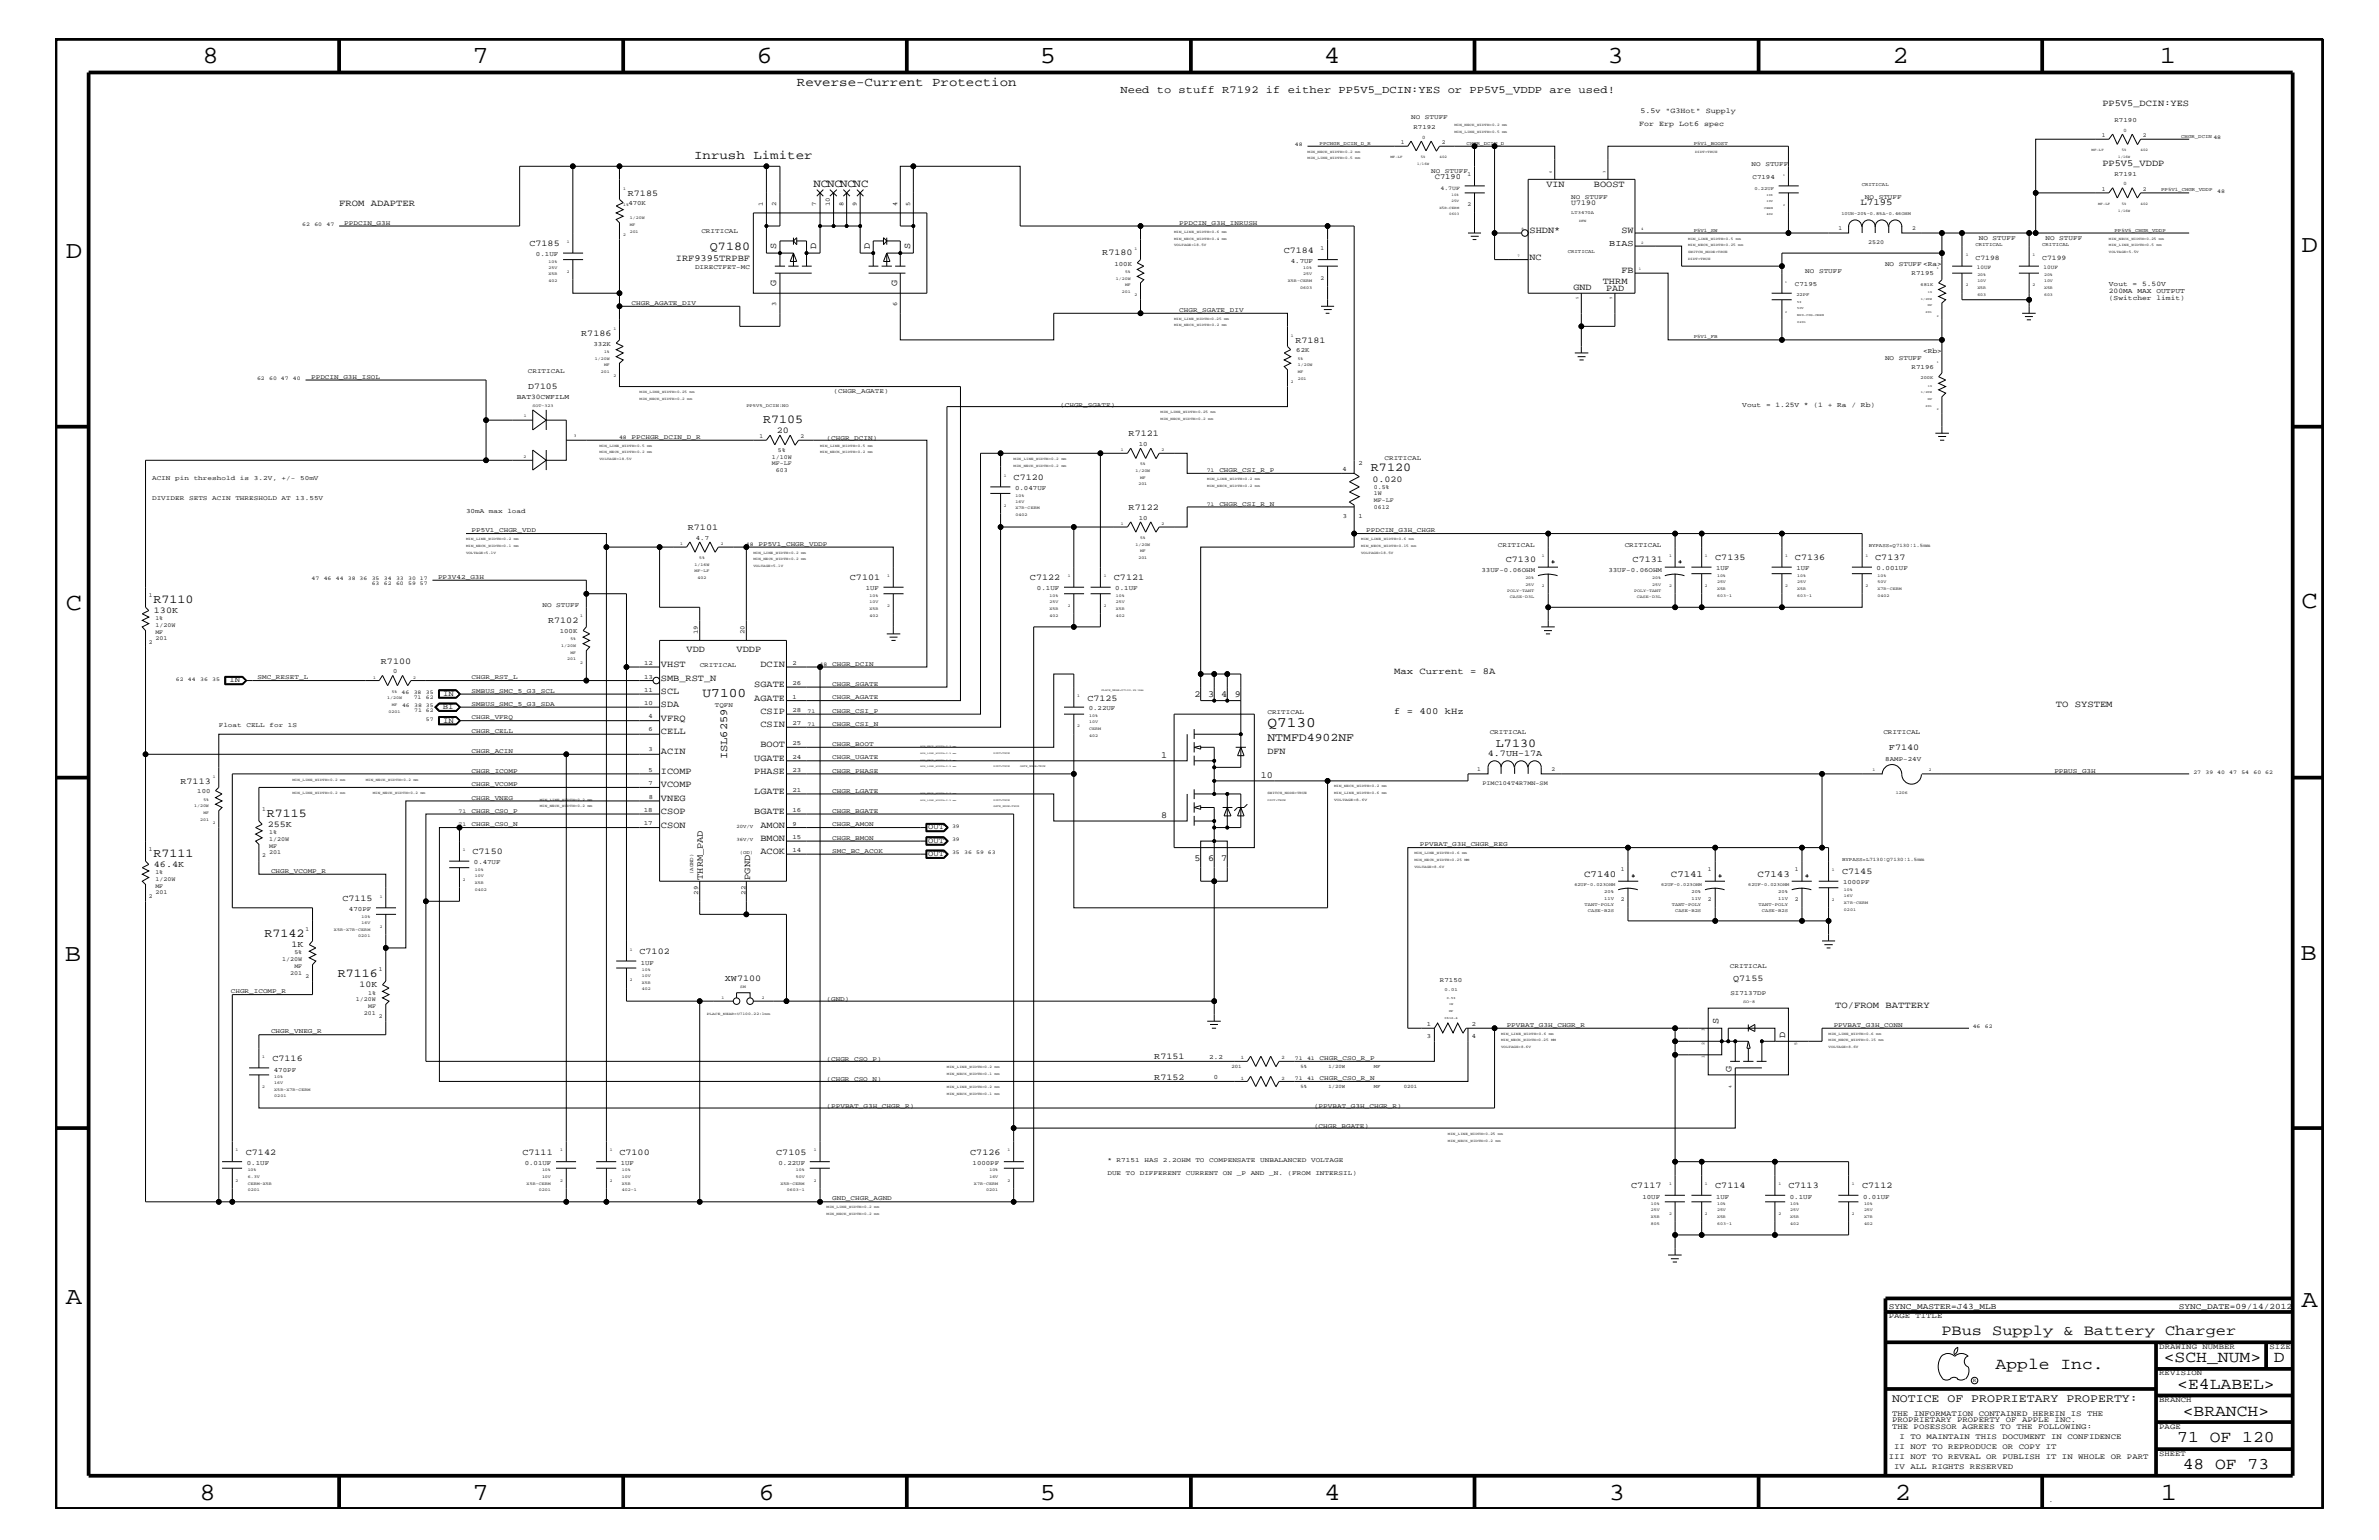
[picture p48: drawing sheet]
<svg xmlns="http://www.w3.org/2000/svg" width="432mm" height="279mm" viewBox="0 0 432 279" stroke-linecap="round" stroke-linejoin="round" font-family="sans-serif">
<defs><g id="words">
<g font-size="4.5">
<text x="36.7" y="11.5">8</text>
<text x="85.8" y="11.5">7</text>
<text x="137.3" y="11.5">6</text>
<text x="188.7" y="11.5">5</text>
<text x="240.3" y="11.5">4</text>
<text x="291.8" y="11.5">3</text>
<text x="343.5" y="11.5">2</text>
<text x="392" y="11.5">1</text>
<text x="11.9" y="46.8">D</text>
<text x="417.7" y="45.7">D</text>
<text x="11.9" y="110.6">C</text>
<text x="417.7" y="110.3">C</text>
<text x="11.8" y="174.3">B</text>
<text x="417.6" y="174.2">B</text>
<text x="11.9" y="236.7">A</text>
<text x="417.7" y="237.1">A</text>
<text x="36.2" y="272.1">8</text>
<text x="85.8" y="272.1">7</text>
<text x="137.7" y="272.1">6</text>
<text x="188.7" y="272.1">5</text>
<text x="240.4" y="272.1">4</text>
<text x="292" y="272.1">3</text>
<text x="343.9" y="272.1">2</text>
<text x="392.2" y="272.1">1</text>
</g>
<g font-size="3">
<text x="362.2" y="248.4">Apple Inc.</text>
<text x="392.7" y="247.1">&lt;SCH_NUM&gt;</text>
<text x="395.2" y="252">&lt;E4LABEL&gt;</text>
<text x="412.7" y="247.1">D</text>
<text x="396.2" y="256.8">&lt;BRANCH&gt;</text>
<text x="395.2" y="261.6">71 OF 120</text>
<text x="396.2" y="266.6">48 OF 73</text>
</g>
<text font-size="2.7" x="352.4" y="242.3">PBus Supply &amp; Battery Charger</text>
<text font-size="2.6" x="230" y="131.9">Q7130</text>
<text font-size="2.4" x="127.5" y="126.5">U7100</text>
<g font-size="2.3">
<text x="144.7" y="15.6">Reverse-Current Protection</text>
<text x="126" y="28.9">Inrush Limiter</text>
</g>
<g font-size="2.2">
<text x="128.9" y="45.3">Q7180</text>
<text x="138.5" y="76.8">R7105</text>
<text x="248.8" y="85.5">R7120</text>
<text x="27.9" y="109.4">R7110</text>
<text x="271.5" y="135.5">L7130</text>
<text x="48.4" y="148.2">R7115</text>
<text x="27.9" y="155.5">R7111</text>
<text x="48" y="170">R7142</text>
<text x="61.3" y="177.3">R7116</text>
</g>
<g font-size="2.1">
<text x="230" y="134.4">NTMFD4902NF</text>
<text x="343.4" y="254.4">NOTICE OF PROPRIETARY PROPERTY:</text>
</g>
<text font-size="2" x="147.7" y="34">NCNCNCNC</text>
<g font-size="1.9">
<text x="203.4" y="16.8">Need to stuff R7192 if either PP5V5_DCIN:YES or PP5V5_VDDP are used!</text>
<text x="132" y="137.8" transform="rotate(-90 132 137.8)">ISL6259</text>
</g>
<g font-size="1.7">
<text x="381.6" y="19.2">PP5V5_DCIN:YES</text>
<text x="280.7" y="34">VIN</text>
<text x="289.3" y="34">BOOST</text>
<text x="381.6" y="30.2">PP5V5_VDDP</text>
<text x="61.6" y="37.4">FROM ADAPTER</text>
<text x="337.7" y="37.3">L7195</text>
<text x="122.7" y="47.4">IRF9395TRPBF</text>
<text x="140.9" y="45.2" transform="rotate(-90 140.9 45.2)">S</text>
<text x="148.2" y="45.2" transform="rotate(-90 148.2 45.2)">D</text>
<text x="157.9" y="45.2" transform="rotate(-90 157.9 45.2)">D</text>
<text x="165.2" y="45.2" transform="rotate(-90 165.2 45.2)">S</text>
<text x="277.6" y="42.3">SHDN*</text>
<text x="277.6" y="47.1">NC</text>
<text x="294.3" y="42.3">SW</text>
<text x="140.9" y="51.9" transform="rotate(-90 140.9 51.9)">G</text>
<text x="162.8" y="51.9" transform="rotate(-90 162.8 51.9)">G</text>
<text x="285.6" y="52.7">GND</text>
<text x="290.9" y="51.6">THRM</text>
<text x="291.5" y="52.8">PAD</text>
<text x="294.3" y="49.6">FB</text>
<text x="124.6" y="118.2">VDD</text>
<text x="133.7" y="118.2">VDDP</text>
<text x="120" y="121">VHST</text>
<text x="120" y="125.9">SCL</text>
<text x="120" y="123.5">SMB_RST_N</text>
<text x="136.9" y="124.7">SGATE</text>
<text x="138" y="121">DCIN</text>
<text x="253.1" y="122.3">Max Current = 8A</text>
<text x="120" y="128.3">SDA</text>
<text x="120" y="130.8">VFRQ</text>
<text x="136.9" y="127.1">AGATE</text>
<text x="138" y="129.6">CSIP</text>
<text x="138" y="131.9">CSIN</text>
<text x="216.8" y="126.5">2</text>
<text x="219.3" y="126.5">3</text>
<text x="221.7" y="126.5">4</text>
<text x="224.1" y="126.5">9</text>
<text x="253.1" y="129.6">f = 400 kHz</text>
<text x="373.1" y="128.3">TO SYSTEM</text>
<text x="120" y="136.8">ACIN</text>
<text x="120" y="133.2">CELL</text>
<text x="138" y="135.6">BOOT</text>
<text x="210.7" y="137.4">1</text>
<text x="230" y="136.8">DFN</text>
<text x="120" y="140.4">ICOMP</text>
<text x="120" y="142.9">VCOMP</text>
<text x="136.9" y="140.4">PHASE</text>
<text x="136.9" y="138">UGATE</text>
<text x="228.9" y="141.1">10</text>
<text x="120" y="145.3">VNEG</text>
<text x="120" y="147.7">CSOP</text>
<text x="136.9" y="144">LGATE</text>
<text x="136.9" y="147.7">BGATE</text>
<text x="210.7" y="148.4">8</text>
<text x="120" y="150.1">CSON</text>
<text x="138" y="150.1">AMON</text>
<text x="138" y="152.6">BMON</text>
<text x="138" y="155">ACOK</text>
<text x="127.6" y="159.6" transform="rotate(-90 127.6 159.6)">THRM_PAD</text>
<text x="136.1" y="159.6" transform="rotate(-90 136.1 159.6)">PGND</text>
<text x="216.8" y="156.2">5</text>
<text x="219.3" y="156.2">6</text>
<text x="221.7" y="156.2">7</text>
<text x="287.5" y="159">C7140</text>
<text x="303.3" y="159">C7141</text>
<text x="319" y="159">C7143</text>
<text x="311.9" y="185.9" transform="rotate(-90 311.9 185.9)">S</text>
<text x="333.1" y="182.9">TO/FROM BATTERY</text>
<text x="324" y="188.3" transform="rotate(-90 324 188.3)">D</text>
<text x="314.3" y="194.4" transform="rotate(-90 314.3 194.4)">G</text>
</g>
<g font-size="1.6">
<text x="114" y="35.5">R7185</text>
<text x="96.1" y="44.6">C7185</text>
<text x="200.1" y="46.3">R7180</text>
<text x="233" y="45.9">C7184</text>
<text x="292.1" y="44.6">BIAS</text>
<text x="105.5" y="60.9">R7186</text>
<text x="235.1" y="62.2">R7181</text>
<text x="95.9" y="70.6">D7105</text>
<text x="141" y="78.5">20</text>
<text x="204.9" y="79.2">R7121</text>
<text x="184" y="87.1">C7120</text>
<text x="249.1" y="87.5">0.020</text>
<text x="204.9" y="92.6">R7122</text>
<text x="124.8" y="96.2">R7101</text>
<text x="311.3" y="101.6">C7135</text>
<text x="325.8" y="101.6">C7136</text>
<text x="340.4" y="101.6">C7137</text>
<text x="154.3" y="105.3">C7101</text>
<text x="186.9" y="105.3">C7122</text>
<text x="202.2" y="105.3">C7121</text>
<text x="273.3" y="102.1">C7130</text>
<text x="296.3" y="102.1">C7131</text>
<text x="27.9" y="111.2">130K</text>
<text x="99.5" y="113.1">R7102</text>
<text x="69.1" y="120.4">R7100</text>
<text x="197.4" y="127.1">C7125</text>
<text x="270" y="137.2">4.7UH-17A</text>
<text x="342.9" y="136.1">F7140</text>
<text x="32.8" y="142.2">R7113</text>
<text x="48.6" y="150.1">255K</text>
<text x="85.8" y="155">C7150</text>
<text x="27.9" y="157.3">46.4K</text>
<text x="334.3" y="158.6">C7145</text>
<text x="62.1" y="163.5">C7115</text>
<text x="52.9" y="171.8">1K</text>
<text x="116.1" y="173.2">C7102</text>
<text x="65.3" y="179.1">10K</text>
<text x="131.6" y="177.9">XW7100</text>
<text x="314.6" y="178">Q7155</text>
<text x="49.4" y="192.6">C7116</text>
<text x="209.5" y="192.2">R7151</text>
<text x="209.5" y="195.9">R7152</text>
<text x="44.6" y="209.6">C7142</text>
<text x="94.8" y="209.6">C7111</text>
<text x="112.4" y="209.6">C7100</text>
<text x="140.9" y="209.6">C7105</text>
<text x="176.1" y="209.6">C7126</text>
<text x="296.1" y="215.6">C7117</text>
<text x="311.3" y="215.6">C7114</text>
<text x="324.6" y="215.6">C7113</text>
<text x="338" y="215.6">C7112</text>
</g>
<g font-size="1.5">
<text x="342.8" y="237.4">SYNC_MASTER=J43_MLB</text>
<text x="395.5" y="237.4">SYNC_DATE=09/14/2012</text>
</g>
<g font-size="1.4">
<text x="297.5" y="22.9">For Erp Lot6 spec</text>
<text x="297.8" y="20.4">5.5v &quot;G3Hot&quot; Supply</text>
<text x="260.4" y="32.5">C7190</text>
<text x="285.2" y="37.2">U7190</text>
<text x="41.7" y="123.8">IN</text>
<text x="80.3" y="128.7">BI</text>
<text x="80.4" y="126.3">IN</text>
<text x="80.4" y="131.1">IN</text>
<text x="168.5" y="152.9">OUT</text>
<text x="168.5" y="150.5">OUT</text>
<text x="168.5" y="155.4">OUT</text>
<text x="342.8" y="239.2">PAGE TITLE</text>
<text x="391.9" y="244.7">DRAWING NUMBER</text>
<text x="411.9" y="244.7">SIZE</text>
<text x="391.9" y="249.5">REVISION</text>
<text x="343.4" y="256.8">THE INFORMATION CONTAINED HEREIN IS THE</text>
<text x="391.9" y="254.4">BRANCH</text>
<text x="343.4" y="258">PROPRIETARY PROPERTY OF APPLE INC.</text>
<text x="343.4" y="259.3">THE POSESSOR AGREES TO THE FOLLOWING:</text>
<text x="343.8" y="262.9">II NOT TO REPRODUCE OR COPY IT</text>
<text x="344.8" y="261.1">I TO MAINTAIN THIS DOCUMENT IN CONFIDENCE</text>
<text x="391.9" y="259.3">PAGE</text>
<text x="342.8" y="264.7">III NOT TO REVEAL OR PUBLISH IT IN WHOLE OR PART</text>
<text x="343.8" y="266.6">IV ALL RIGHTS RESERVED</text>
<text x="391.9" y="264.1">SHEET</text>
</g>
<g font-size="1.3">
<text x="358.6" y="47.1">C7198</text>
<text x="370.7" y="47.1">C7199</text>
<text x="382.8" y="51.9">Vout = 5.50V</text>
<text x="382.8" y="53.2">200MA MAX OUTPUT</text>
<text x="382.8" y="54.4">(Switcher limit)</text>
<text x="349.1" y="64">&lt;Rb&gt;</text>
<text x="93.8" y="72.4">BAT30CWFILM</text>
<text x="316.2" y="73.8">Vout = 1.25V * (1 + Ra / Rb)</text>
</g>
<g font-size="1.2">
<text x="256.1" y="21.6">NO</text>
<text x="256.5" y="23.5">R7192</text>
<text x="258.6" y="21.6">STUFF</text>
<text x="383.8" y="22.2">R7190</text>
<text x="259.8" y="31.4">NO</text>
<text x="262.3" y="31.4">STUFF</text>
<text x="317.9" y="30.2">NO</text>
<text x="318.1" y="32.5">C7194</text>
<text x="320.4" y="30.2">STUFF</text>
<text x="383.8" y="31.9">R7191</text>
<text x="62.5" y="40.8">PPDCIN_G3H</text>
<text x="114" y="37.3">470K</text>
<text x="138.4" y="37.4" transform="rotate(-90 138.4 37.4)">1</text>
<text x="140.9" y="37.4" transform="rotate(-90 140.9 37.4)">2</text>
<text x="148.2" y="37.4" transform="rotate(-90 148.2 37.4)">7</text>
<text x="150.6" y="37.4" transform="rotate(-90 150.6 37.4)">10</text>
<text x="153.1" y="37.4" transform="rotate(-90 153.1 37.4)">8</text>
<text x="155.5" y="37.4" transform="rotate(-90 155.5 37.4)">9</text>
<text x="162.8" y="37.4" transform="rotate(-90 162.8 37.4)">4</text>
<text x="165.2" y="37.4" transform="rotate(-90 165.2 37.4)">5</text>
<text x="214" y="40.8">PPDCIN_G3H_INRUSH</text>
<text x="285.2" y="36.2">NO</text>
<text x="287.7" y="36.2">STUFF</text>
<text x="338.5" y="36.2">NO</text>
<text x="341" y="36.2">STUFF</text>
<text x="97.3" y="46.5">0.1UF</text>
<text x="127.3" y="42.3">CRITICAL</text>
<text x="234.3" y="47.7">4.7UF</text>
<text x="359.2" y="43.5">NO</text>
<text x="361.7" y="43.5">STUFF</text>
<text x="371.3" y="43.5">NO</text>
<text x="373.8" y="43.5">STUFF</text>
<text x="126.2" y="48.9">DIRECTFET-MC</text>
<text x="202.3" y="48.2">100K</text>
<text x="325.8" y="51.9">C7195</text>
<text x="327.7" y="49.6">NO</text>
<text x="330.2" y="49.6">STUFF</text>
<text x="342.1" y="48.3">NO</text>
<text x="344.6" y="48.3">STUFF &lt;Ra&gt;</text>
<text x="347" y="50">R7195</text>
<text x="114.6" y="55.3">CHGR_AGATE_DIV</text>
<text x="140.9" y="55.6" transform="rotate(-90 140.9 55.6)">3</text>
<text x="162.8" y="55.6" transform="rotate(-90 162.8 55.6)">6</text>
<text x="214" y="56.6">CHGR_SGATE_DIV</text>
<text x="107.7" y="62.8">332K</text>
<text x="235.3" y="64">62K</text>
<text x="342.1" y="65.3">NO</text>
<text x="344.6" y="65.3">STUFF</text>
<text x="56.5" y="68.7">PPDCIN_G3H_ISOL</text>
<text x="95.8" y="67.7">CRITICAL</text>
<text x="151.3" y="71.3">(CHGR_AGATE)</text>
<text x="347" y="67">R7196</text>
<text x="192.4" y="73.8">(CHGR_SGATE)</text>
<text x="114.6" y="79.6">PPCHGR_DCIN_D_R</text>
<text x="150" y="79.9">(CHGR_DCIN)</text>
<text x="206.7" y="80.9">10</text>
<text x="251.3" y="83.5">CRITICAL</text>
<text x="27.6" y="87.1">ACIN</text>
<text x="31.8" y="87.1">pin</text>
<text x="35.2" y="87.1">threshold</text>
<text x="43.6" y="87.1">is</text>
<text x="46.1" y="87.1">3.2V,</text>
<text x="51.1" y="87.1">+/-</text>
<text x="54.5" y="87.1">50mV</text>
<text x="184.2" y="88.9">0.047UF</text>
<text x="221.3" y="85.6">CHGR_CSI_R_P</text>
<text x="243.7" y="85.5">4</text>
<text x="246.5" y="84.4">2</text>
<text x="27.6" y="90.7">DIVIDER</text>
<text x="34.3" y="90.7">SETS</text>
<text x="38.5" y="90.7">ACIN</text>
<text x="42.7" y="90.7">THRESHOLD</text>
<text x="51.1" y="90.7">AT</text>
<text x="53.6" y="90.7">13.55V</text>
<text x="84.6" y="93.2">30mA</text>
<text x="88.8" y="93.2">max</text>
<text x="92.1" y="93.2">load</text>
<text x="206.7" y="94.3">10</text>
<text x="221.3" y="91.7">CHGR_CSI_R_N</text>
<text x="243.8" y="93.9">3</text>
<text x="246.5" y="93.9">1</text>
<text x="85.6" y="96.5">PP5V1_CHGR_VDD</text>
<text x="126.3" y="97.9">4.7</text>
<text x="137.7" y="99">PP5V1_CHGR_VDDP</text>
<text x="248" y="96.5">PPDCIN_G3H_CHGR</text>
<text x="271.9" y="99.3">CRITICAL</text>
<text x="294.9" y="99.3">CRITICAL</text>
<text x="79.5" y="105">PP3V42_G3H</text>
<text x="157.1" y="107.1">1UF</text>
<text x="188.2" y="107.1">0.1UF</text>
<text x="202.4" y="107.1">0.1UF</text>
<text x="268.9" y="103.7">33UF-0.06OHM</text>
<text x="291.9" y="103.7">33UF-0.06OHM</text>
<text x="311.5" y="103.5">1UF</text>
<text x="326.1" y="103.5">1UF</text>
<text x="340.6" y="103.5">0.001UF</text>
<text x="98.5" y="110.2">NO</text>
<text x="101" y="110.2">STUFF</text>
<text x="101.6" y="114.8">100K</text>
<text x="126.7" y="115.1" transform="rotate(-90 126.7 115.1)">19</text>
<text x="135.1" y="115.1" transform="rotate(-90 135.1 115.1)">20</text>
<text x="46.7" y="123.2">SMC_RESET_L</text>
<text x="71.3" y="122.1">0</text>
<text x="85.6" y="125.7">SMBUS_SMC_5_G3_SCL</text>
<text x="85.6" y="123.2">CHGR_RST_L</text>
<text x="116.9" y="120.7">12</text>
<text x="116.9" y="123.1">13</text>
<text x="116.9" y="125.5">11</text>
<text x="127" y="121">CRITICAL</text>
<text x="143.8" y="120.7">2</text>
<text x="143.8" y="124.3">26</text>
<text x="151" y="124.4">CHGR_SGATE</text>
<text x="151" y="120.8">CHGR_DCIN</text>
<text x="39.7" y="131.9">Float</text>
<text x="44.7" y="131.9">CELL</text>
<text x="48.9" y="131.9">for</text>
<text x="52.3" y="131.9">1S</text>
<text x="85.6" y="128">SMBUS_SMC_5_G3_SDA</text>
<text x="85.6" y="130.5">CHGR_VFRQ</text>
<text x="116.9" y="128">10</text>
<text x="117.7" y="130.2">4</text>
<text x="129.8" y="128.2">TQFN</text>
<text x="143.8" y="126.8">1</text>
<text x="143.8" y="129.1">28</text>
<text x="143.8" y="131.6">27</text>
<text x="151" y="131.7">CHGR_CSI_N</text>
<text x="151" y="129.3">CHGR_CSI_P</text>
<text x="151" y="126.9">CHGR_AGATE</text>
<text x="197.6" y="128.9">0.22UF</text>
<text x="230" y="129.6">CRITICAL</text>
<text x="85.6" y="133">CHGR_CELL</text>
<text x="85.6" y="136.6">CHGR_ACIN</text>
<text x="117.7" y="132.7">6</text>
<text x="117.7" y="136.3">3</text>
<text x="143.8" y="137.7">24</text>
<text x="143.8" y="135.2">25</text>
<text x="151" y="137.8">CHGR_UGATE</text>
<text x="151" y="135.3">CHGR_BOOT</text>
<text x="270.4" y="133.2">CRITICAL</text>
<text x="341.8" y="133.2">CRITICAL</text>
<text x="35.8" y="144">100</text>
<text x="85.6" y="140.2">CHGR_ICOMP</text>
<text x="85.6" y="142.6">CHGR_VCOMP</text>
<text x="117.7" y="142.4">7</text>
<text x="117.7" y="140">5</text>
<text x="143.8" y="143.7">21</text>
<text x="143.8" y="140.1">23</text>
<text x="151" y="140.2">CHGR_PHASE</text>
<text x="151" y="143.9">CHGR_LGATE</text>
<text x="342.2" y="138">8AMP-24V</text>
<text x="372.9" y="140.2">PPBUS_G3H</text>
<text x="85.6" y="147.5">CHGR_CSO_P</text>
<text x="85.6" y="145.1">CHGR_VNEG</text>
<text x="85.6" y="149.9">CHGR_CSO_N</text>
<text x="116.8" y="147.3">18</text>
<text x="116.8" y="149.6">17</text>
<text x="117.8" y="144.9">8</text>
<text x="143.8" y="147.3">16</text>
<text x="143.8" y="149.8">9</text>
<text x="151" y="147.5">CHGR_BGATE</text>
<text x="151" y="149.9">CHGR_AMON</text>
<text x="143.8" y="152.2">15</text>
<text x="143.8" y="154.6">14</text>
<text x="151" y="154.7">SMC_BC_ACOK</text>
<text x="151" y="152.3">CHGR_BMON</text>
<text x="257.7" y="153.5">PPVBAT_G3H_CHGR_REG</text>
<text x="49.2" y="158.4">CHGR_VCOMP_R</text>
<text x="86" y="156.8">0.47UF</text>
<text x="334.5" y="160.5">1000PF</text>
<text x="63.3" y="165.3">470PF</text>
<text x="126.7" y="162.3" transform="rotate(-90 126.7 162.3)">29</text>
<text x="135.3" y="162.3" transform="rotate(-90 135.3 162.3)">22</text>
<text x="116.3" y="175">1UF</text>
<text x="261.4" y="178.2">R7150</text>
<text x="314" y="175.6">CRITICAL</text>
<text x="41.9" y="180.2">CHGR_ICOMP_R</text>
<text x="150" y="181.6">(GND)</text>
<text x="314.1" y="180.5">SI7137DP</text>
<text x="49.2" y="187.5">CHGR_VNEG_R</text>
<text x="259" y="188.4">3</text>
<text x="259" y="186.1">1</text>
<text x="267.1" y="188.4">4</text>
<text x="267.1" y="186.1">2</text>
<text x="273.5" y="186.3">PPVBAT_G3H_CHGR_R</text>
<text x="332.8" y="186.3">PPVBAT_G3H_CONN</text>
<text x="49.7" y="194.4">470PF</text>
<text x="150" y="192.6">(CHGR_CSO_P)</text>
<text x="150" y="196.2">(CHGR_CSO_N)</text>
<text x="219.5" y="192.1">2.2</text>
<text x="220.3" y="195.7">0</text>
<text x="239.5" y="195.9">CHGR_CSO_R_N</text>
<text x="239.5" y="192.3">CHGR_CSO_R_P</text>
<text x="150" y="201">(PPVBAT_G3H_CHGR_R)</text>
<text x="238.5" y="201">(PPVBAT_G3H_CHGR_R)</text>
<text x="238.5" y="204.7">(CHGR_BGATE)</text>
<text x="44.8" y="211.4">0.1UF</text>
<text x="95.2" y="211.4">0.01UF</text>
<text x="112.7" y="211.4">1UF</text>
<text x="141.3" y="211.4">0.22UF</text>
<text x="176.5" y="211.4">1000PF</text>
<text x="201" y="213.2">DUE</text>
<text x="201" y="210.8">*</text>
<text x="202.7" y="210.8">R7151</text>
<text x="204.4" y="213.2">TO</text>
<text x="206.9" y="213.2">DIFFERENT</text>
<text x="207.7" y="210.8">HAS</text>
<text x="211.1" y="210.8">2.2OHM</text>
<text x="215.3" y="213.2">CURRENT</text>
<text x="217" y="210.8">TO</text>
<text x="219.5" y="210.8">COMPENSATE</text>
<text x="222" y="213.2">ON</text>
<text x="224.5" y="213.2">_P</text>
<text x="227" y="213.2">AND</text>
<text x="228.7" y="210.8">UNBALANCED</text>
<text x="230.4" y="213.2">_N.</text>
<text x="233.7" y="213.2">(FROM</text>
<text x="238" y="210.8">VOLTAGE</text>
<text x="238.7" y="213.2">INTERSIL)</text>
<text x="151" y="217.8">GND_CHGR_AGND</text>
<text x="298.1" y="217.5">10UF</text>
<text x="311.5" y="217.5">1UF</text>
<text x="324.9" y="217.5">0.1UF</text>
<text x="338.2" y="217.5">0.01UF</text>
<text x="371.9" y="272.6">.</text>
</g>
<g font-size="1.1">
<text x="254.3" y="26.1">1</text>
<text x="261.7" y="26.1">2</text>
<text x="381.5" y="24.9">1</text>
<text x="389" y="24.9">2</text>
<text x="266.4" y="31.9">1</text>
<text x="381.5" y="34.7">1</text>
<text x="389" y="34.7">2</text>
<text x="266.4" y="37.4">2</text>
<text x="333.7" y="41.7">1</text>
<text x="347" y="41.7">2</text>
<text x="239.7" y="45.3">1</text>
<text x="339.1" y="44.2">2520</text>
<text x="239.7" y="50.7">2</text>
<text x="137.8" y="79.4">1</text>
<text x="140.1" y="83.3">1/10W</text>
<text x="141.2" y="82">5%</text>
<text x="145.3" y="79.4">2</text>
<text x="140.1" y="84.4">MF-LF</text>
<text x="140.8" y="85.6">603</text>
<text x="249.3" y="89.9">1W</text>
<text x="249.3" y="88.7">0.5%</text>
<text x="249.3" y="91.1">MF-LF</text>
<text x="249.3" y="92.3">0612</text>
<text x="27" y="108.3">1</text>
<text x="28.2" y="112.6">1%</text>
<text x="28.2" y="113.7">1/20W</text>
<text x="27" y="116.8">2</text>
<text x="28.2" y="115">MF</text>
<text x="28.2" y="116.2">201</text>
<text x="268.1" y="139.8">1</text>
<text x="269.1" y="142.4">PIMC104T4R7MN-SM</text>
<text x="281.6" y="139.8">2</text>
<text x="47.6" y="147.1">1</text>
<text x="27" y="154.4">1</text>
<text x="47.6" y="155.6">2</text>
<text x="48.9" y="151.3">1%</text>
<text x="48.9" y="153.8">MF</text>
<text x="48.9" y="152.6">1/20W</text>
<text x="48.9" y="155">201</text>
<text x="28.2" y="158.6">1%</text>
<text x="28.2" y="161.1">MF</text>
<text x="28.2" y="159.9">1/20W</text>
<text x="294.2" y="158">1</text>
<text x="310" y="158">1</text>
<text x="325.8" y="158">1</text>
<text x="27" y="162.8">2</text>
<text x="28.2" y="162.2">201</text>
<text x="294.2" y="163.5">2</text>
<text x="310" y="163.5">2</text>
<text x="325.8" y="163.5">2</text>
<text x="53.4" y="173.2">5%</text>
<text x="55.5" y="168.9">1</text>
<text x="51.2" y="174.4">1/20W</text>
<text x="52.7" y="176.8">201</text>
<text x="53.4" y="175.6">MF</text>
<text x="55.5" y="177.4">2</text>
<text x="68.7" y="176.2">1</text>
<text x="64.6" y="181.6">1/20W</text>
<text x="66" y="184.1">201</text>
<text x="66.8" y="180.5">1%</text>
<text x="66.8" y="182.9">MF</text>
<text x="68.7" y="184.7">2</text>
</g>
<g font-size="1">
<text x="235" y="26.5">48</text>
<text x="261.5" y="34.4">4.7UF</text>
<text x="402.4" y="35">48</text>
<text x="54.9" y="41">62</text>
<text x="57.1" y="41">60</text>
<text x="59.3" y="41">47</text>
<text x="358.8" y="48.9">10UF</text>
<text x="370.9" y="48.9">10UF</text>
<text x="46.7" y="68.9">62</text>
<text x="48.9" y="68.9">60 47</text>
<text x="53.2" y="68.9">40</text>
<text x="112.4" y="79.6">48</text>
<text x="219" y="85.6">71</text>
<text x="219" y="91.7">71</text>
<text x="135.4" y="99">48</text>
<text x="56.6" y="105.3">47</text>
<text x="58.8" y="105.3">46</text>
<text x="61" y="105.3">44</text>
<text x="63.2" y="105.3">38 36</text>
<text x="67.5" y="106.2">63</text>
<text x="67.5" y="105.3">35</text>
<text x="69.7" y="106.2">62</text>
<text x="69.7" y="105.3">34</text>
<text x="71.9" y="106.2">60</text>
<text x="71.9" y="105.3">33</text>
<text x="74.1" y="106.2">59 57</text>
<text x="74.1" y="105.3">30 17</text>
<text x="31.9" y="123.5">62</text>
<text x="34.1" y="123.5">44</text>
<text x="36.3" y="123.5">36</text>
<text x="38.5" y="123.5">35</text>
<text x="72.9" y="125.9">46</text>
<text x="75.1" y="125.9">38</text>
<text x="77.3" y="125.9">35</text>
<text x="148.8" y="120.8">48</text>
<text x="73" y="128.3">46</text>
<text x="75.1" y="126.8">71</text>
<text x="75.2" y="129.2">71 62</text>
<text x="75.2" y="128.3">38 35</text>
<text x="77.3" y="130.8">57</text>
<text x="77.3" y="126.8">62</text>
<text x="146.6" y="131.7">71</text>
<text x="146.6" y="129.3">71</text>
<text x="398.1" y="140.4">27</text>
<text x="400.3" y="140.4">39 40</text>
<text x="404.6" y="140.4">47</text>
<text x="406.8" y="140.4">54</text>
<text x="409" y="140.4">60 62</text>
<text x="83.2" y="149.9">71</text>
<text x="83.2" y="147.5">71</text>
<text x="172.8" y="152.6">39</text>
<text x="172.8" y="150.1">39</text>
<text x="172.8" y="155">35</text>
<text x="175" y="155">36</text>
<text x="177.2" y="155">59 63</text>
<text x="358.1" y="186.5">46</text>
<text x="360.3" y="186.5">62</text>
<text x="235" y="195.9">71</text>
<text x="235" y="192.3">71</text>
<text x="237.2" y="195.9">41</text>
<text x="237.2" y="192.3">41</text>
<text x="358.1" y="250.7">R</text>
</g>
<g font-size=".9">
<text x="385.4" y="24">0</text>
<text x="239.5" y="26.3">PPCHGR_DCIN_D_R</text>
<text x="258.1" y="25.2">0</text>
<text x="266.2" y="26.3">CHGR_DCIN_D</text>
<text x="307.4" y="26.3">P5V1_BOOST</text>
<text x="395.9" y="25">CHGR_DCIN 48</text>
<text x="337.9" y="33.7">CRITICAL</text>
<text x="385.4" y="33.6">0</text>
<text x="392.3" y="34.7">PP5V1_CHGR_VDDP</text>
<text x="284.6" y="45.9">CRITICAL</text>
<text x="307.4" y="42">P5V1_SW</text>
<text x="358.6" y="44.6">CRITICAL</text>
<text x="370.7" y="44.6">CRITICAL</text>
<text x="383.8" y="42">PP5V5_CHGR_VDDP</text>
<text x="307.4" y="61.4">P5V1_FB</text>
<text x="339.2" y="99.3">BYPASS=Q7130:1.5mm</text>
<text x="133.7" y="152.6">36V/V</text>
<text x="133.7" y="150.1">20V/V</text>
<text x="134.3" y="155">(OD)</text>
<text x="125.8" y="158.6" transform="rotate(-90 125.8 158.6)">(AGND)</text>
<text x="334.3" y="156.2">BYPASS=L7130:Q7130:1.5mm</text>
<text x="223.5" y="193.7">201</text>
<text x="225.2" y="195.9">1</text>
<text x="225.2" y="192.2">1</text>
<text x="232.6" y="195.9">2</text>
<text x="232.6" y="192.2">2</text>
<text x="236.1" y="193.7">5%</text>
<text x="236.1" y="197.4">5%</text>
<text x="241.1" y="193.7">1/20W</text>
<text x="241.1" y="197.4">1/20W</text>
<text x="249.3" y="193.7">MF</text>
<text x="249.3" y="197.4">MF</text>
<text x="254.8" y="197.4">0201</text>
</g>
<g font-size=".8">
<text x="113.1" y="34.4">1</text>
<text x="318.4" y="34.4">0.22UF</text>
<text x="113.1" y="37.4">1%</text>
<text x="114.3" y="39.8">1/20W</text>
<text x="114.3" y="41">MF</text>
<text x="285.2" y="38.9">LT3470A</text>
<text x="334.2" y="39">10UH-20%-0.85A-0.46OHM</text>
<text x="99.6" y="47.7">10%</text>
<text x="102.9" y="44.1">1</text>
<text x="113.1" y="42.9">2</text>
<text x="114.3" y="42.3">201</text>
<text x="205.9" y="45.3">1</text>
<text x="356.8" y="46.5">1</text>
<text x="368.9" y="46.5">1</text>
<text x="99.6" y="48.8">25V</text>
<text x="99.6" y="51.3">402</text>
<text x="99.6" y="50">X5R</text>
<text x="102.9" y="49.6">2</text>
<text x="202.5" y="50.7">1/20W</text>
<text x="203.6" y="53.2">201</text>
<text x="204.2" y="51.9">MF</text>
<text x="204.2" y="49.6">5%</text>
<text x="205.9" y="53.8">2</text>
<text x="233.8" y="51.3">X5R-CERM</text>
<text x="236" y="52.4">0603</text>
<text x="236.6" y="48.9">10%</text>
<text x="236.6" y="50">25V</text>
<text x="326.1" y="53.8">22PF</text>
<text x="348.6" y="51.8">681K</text>
<text x="356.8" y="51.9">2</text>
<text x="358.9" y="52.4">X5R</text>
<text x="358.9" y="53.6">603</text>
<text x="358.9" y="51.3">10V</text>
<text x="358.9" y="50.2">20%</text>
<text x="368.9" y="51.9">2</text>
<text x="371" y="53.6">603</text>
<text x="371" y="51.3">10V</text>
<text x="371" y="52.4">X5R</text>
<text x="371" y="50.2">20%</text>
<text x="111.3" y="59.8">1</text>
<text x="107.9" y="65.3">1/20W</text>
<text x="109.6" y="64">1%</text>
<text x="234.3" y="61.1">1</text>
<text x="235.5" y="65.3">5%</text>
<text x="109.1" y="67.7">201</text>
<text x="109.6" y="66.5">MF</text>
<text x="111.3" y="68.4">2</text>
<text x="234.3" y="69.5">2</text>
<text x="235.5" y="67.7">MF</text>
<text x="235.5" y="66.5">1/20W</text>
<text x="235.5" y="68.9">201</text>
<text x="348.6" y="68.8">200K</text>
<text x="95.1" y="75.7">1</text>
<text x="96.6" y="73.8">SOT-323</text>
<text x="135.5" y="73.8">PP5V5_DCIN:NO</text>
<text x="95" y="83.1">2</text>
<text x="104.1" y="79.4">3</text>
<text x="203.5" y="81.9">1</text>
<text x="210.8" y="81.9">2</text>
<text x="182.2" y="86.5">1</text>
<text x="206.1" y="85.6">1/20W</text>
<text x="206.6" y="88.1">201</text>
<text x="206.9" y="86.9">MF</text>
<text x="206.9" y="84.4">5%</text>
<text x="182.2" y="92">2</text>
<text x="184.3" y="91.2">16V</text>
<text x="184.3" y="92.4">X7R-CERM</text>
<text x="184.3" y="93.7">0402</text>
<text x="184.3" y="90.1">10%</text>
<text x="203.5" y="95.2">1</text>
<text x="210.8" y="95.2">2</text>
<text x="123.4" y="98.8">1</text>
<text x="126.9" y="101.4">5%</text>
<text x="130.8" y="98.8">2</text>
<text x="206.1" y="99">1/20W</text>
<text x="206.6" y="101.4">201</text>
<text x="206.9" y="100.2">MF</text>
<text x="206.9" y="97.7">5%</text>
<text x="279.8" y="101">1</text>
<text x="302.9" y="101">1</text>
<text x="309.5" y="101">1</text>
<text x="324" y="101">1</text>
<text x="338.6" y="101">1</text>
<text x="126.1" y="103.8">MF-LF</text>
<text x="126.1" y="102.6">1/16W</text>
<text x="126.6" y="105">402</text>
<text x="161" y="104.7">1</text>
<text x="193.8" y="104.7">1</text>
<text x="200.3" y="104.7">1</text>
<text x="273.6" y="107.4">POLY-TANT</text>
<text x="276.9" y="106.3">25V</text>
<text x="276.9" y="105">20%</text>
<text x="279.8" y="106.5">2</text>
<text x="296.6" y="107.4">POLY-TANT</text>
<text x="299.9" y="106.3">25V</text>
<text x="299.9" y="105">20%</text>
<text x="302.9" y="106.5">2</text>
<text x="309.5" y="106.5">2</text>
<text x="311.7" y="107">X5R</text>
<text x="311.7" y="104.7">10%</text>
<text x="311.7" y="105.8">25V</text>
<text x="324" y="106.5">2</text>
<text x="326.2" y="107">X5R</text>
<text x="326.2" y="104.7">10%</text>
<text x="326.2" y="105.8">25V</text>
<text x="338.6" y="106.5">2</text>
<text x="340.8" y="107">X7R-CERM</text>
<text x="340.8" y="105.8">50V</text>
<text x="340.8" y="104.7">10%</text>
<text x="105.3" y="112">1</text>
<text x="157.8" y="109.4">10V</text>
<text x="157.8" y="110.6">X5R</text>
<text x="157.8" y="108.3">10%</text>
<text x="157.8" y="111.9">402</text>
<text x="161" y="110.2">2</text>
<text x="190.5" y="110.6">X5R</text>
<text x="190.5" y="108.3">10%</text>
<text x="190.5" y="109.4">25V</text>
<text x="190.5" y="111.9">402</text>
<text x="193.8" y="110.2">2</text>
<text x="200.3" y="110.2">2</text>
<text x="202.5" y="110.6">X5R</text>
<text x="202.5" y="108.3">10%</text>
<text x="202.5" y="109.4">25V</text>
<text x="202.5" y="111.9">402</text>
<text x="274.1" y="108.6">CASE-D3L</text>
<text x="297.1" y="108.6">CASE-D3L</text>
<text x="311.7" y="108.2">603-1</text>
<text x="326.2" y="108.2">603-1</text>
<text x="340.8" y="108.2">0402</text>
<text x="101.9" y="117.4">1/20W</text>
<text x="103" y="119.8">201</text>
<text x="103.5" y="118.6">MF</text>
<text x="103.5" y="116.2">5%</text>
<text x="67.7" y="123.1">1</text>
<text x="71.1" y="125.7">5%</text>
<text x="75" y="123.1">2</text>
<text x="105.3" y="120.4">2</text>
<text x="70.3" y="126.9">1/20W</text>
<text x="70.5" y="129.3">0201</text>
<text x="71.1" y="128">MF</text>
<text x="195.5" y="131.9">2</text>
<text x="195.5" y="126.5">1</text>
<text x="197.7" y="131.3">10V</text>
<text x="197.7" y="130.2">10%</text>
<text x="197.7" y="132.4">CERM</text>
<text x="197.7" y="133.6">402</text>
<text x="38.6" y="141.1">1</text>
<text x="339.9" y="139.8">1</text>
<text x="350.1" y="139.8">2</text>
<text x="35.2" y="146.5">1/20W</text>
<text x="36.3" y="149">201</text>
<text x="36.9" y="147.7">MF</text>
<text x="36.9" y="145.3">5%</text>
<text x="38.6" y="149.5">2</text>
<text x="344.1" y="144">1206</text>
<text x="84" y="154.4">1</text>
<text x="84" y="159.9">2</text>
<text x="86.2" y="159.1">10V</text>
<text x="86.2" y="161.6">0402</text>
<text x="86.2" y="160.3">X5R</text>
<text x="86.2" y="158">10%</text>
<text x="285.8" y="160.7">62UF-0.023OHM</text>
<text x="291.2" y="162">20%</text>
<text x="301.5" y="160.7">62UF-0.023OHM</text>
<text x="307" y="162">20%</text>
<text x="317.3" y="160.7">62UF-0.023OHM</text>
<text x="322.7" y="162">20%</text>
<text x="332.5" y="158">1</text>
<text x="334.7" y="161.7">10%</text>
<text x="65.6" y="167.6">16V</text>
<text x="65.6" y="166.5">10%</text>
<text x="68.9" y="162.8">1</text>
<text x="287.6" y="164.4">TANT-POLY</text>
<text x="288.2" y="165.6">CASE-B2S</text>
<text x="291.2" y="163.3">11V</text>
<text x="303.4" y="164.4">TANT-POLY</text>
<text x="304" y="165.6">CASE-B2S</text>
<text x="307" y="163.3">11V</text>
<text x="319.2" y="164.4">TANT-POLY</text>
<text x="319.8" y="165.6">CASE-B2S</text>
<text x="322.7" y="163.3">11V</text>
<text x="332.5" y="163.5">2</text>
<text x="334.7" y="165.2">0201</text>
<text x="334.7" y="162.8">16V</text>
<text x="334.7" y="163.9">X7R-CERM</text>
<text x="60.6" y="168.9">X5R-X7R-CERM</text>
<text x="65" y="170">0201</text>
<text x="68.9" y="168.3">2</text>
<text x="114.3" y="172.6">1</text>
<text x="114.3" y="178">2</text>
<text x="116.5" y="177.3">10V</text>
<text x="116.5" y="178.5">X5R</text>
<text x="116.5" y="176.2">10%</text>
<text x="116.5" y="179.7">402</text>
<text x="134.4" y="179.3">SM</text>
<text x="262.2" y="179.9">0.01</text>
<text x="131" y="181.3">1</text>
<text x="138.3" y="181.3">2</text>
<text x="316.4" y="181.9">SO-8</text>
<text x="47.6" y="192">1</text>
<text x="309.4" y="192" transform="rotate(-90 309.4 192)">1</text>
<text x="309.4" y="189.6" transform="rotate(-90 309.4 189.6)">2</text>
<text x="309.4" y="187.1" transform="rotate(-90 309.4 187.1)">3</text>
<text x="326.2" y="189.7" transform="rotate(-90 326.2 189.7)">5</text>
<text x="47.6" y="197.4">2</text>
<text x="49.8" y="196.7">16V</text>
<text x="49.8" y="197.9">X5R-X7R-CERM</text>
<text x="49.8" y="195.6">10%</text>
<text x="314.3" y="197.4" transform="rotate(-90 314.3 197.4)">4</text>
<text x="49.8" y="199.1">0201</text>
<text x="42.8" y="208.9">1</text>
<text x="101.7" y="208.9">1</text>
<text x="110.7" y="208.9">1</text>
<text x="147.7" y="208.9">1</text>
<text x="182.9" y="208.9">1</text>
<text x="42.8" y="214.4">2</text>
<text x="45" y="213.6">6.3V</text>
<text x="45" y="214.9">CERM-X5R</text>
<text x="45" y="212.5">10%</text>
<text x="95.6" y="214.9">X5R-CERM</text>
<text x="98.4" y="213.6">10V</text>
<text x="98.4" y="212.5">10%</text>
<text x="101.7" y="214.4">2</text>
<text x="110.7" y="214.4">2</text>
<text x="112.9" y="213.6">10V</text>
<text x="112.9" y="214.9">X5R</text>
<text x="112.9" y="212.5">10%</text>
<text x="141.6" y="214.9">X5R-CERM</text>
<text x="144.4" y="213.6">50V</text>
<text x="144.4" y="212.5">10%</text>
<text x="147.7" y="214.4">2</text>
<text x="176.8" y="214.9">X7R-CERM</text>
<text x="179.6" y="213.6">16V</text>
<text x="179.6" y="212.5">10%</text>
<text x="182.9" y="214.4">2</text>
<text x="302.9" y="215">1</text>
<text x="309.5" y="215">1</text>
<text x="322.8" y="215">1</text>
<text x="336.1" y="215">1</text>
<text x="45" y="216.1">0201</text>
<text x="97.8" y="216.1">0201</text>
<text x="112.9" y="216.1">402-1</text>
<text x="142.8" y="216.1">0603-1</text>
<text x="179" y="216.1">0201</text>
<text x="299.6" y="220.9">X5R</text>
<text x="299.6" y="218.6">10%</text>
<text x="299.6" y="219.7">25V</text>
<text x="302.9" y="220.4">2</text>
<text x="309.5" y="220.4">2</text>
<text x="311.7" y="220.9">X5R</text>
<text x="311.7" y="218.6">10%</text>
<text x="311.7" y="219.7">25V</text>
<text x="322.8" y="220.4">2</text>
<text x="325" y="220.9">X5R</text>
<text x="325" y="218.6">10%</text>
<text x="325" y="219.7">25V</text>
<text x="336.1" y="220.4">2</text>
<text x="338.3" y="220.9">X7R</text>
<text x="338.3" y="218.6">10%</text>
<text x="338.3" y="219.7">25V</text>
<text x="299.6" y="222.2">805</text>
<text x="311.7" y="222.2">603-1</text>
<text x="325" y="222.2">402</text>
<text x="338.3" y="222.2">402</text>
</g>
<g font-size=".7">
<text x="264" y="22.9">MIN_NECK_WIDTH=0.2 mm</text>
<text x="237.3" y="28.9">MIN_LINE_WIDTH=0.5 mm</text>
<text x="237.3" y="27.7">MIN_NECK_WIDTH=0.2 mm</text>
<text x="252.4" y="28.6">MF-LF</text>
<text x="257.2" y="29.9">1/16W</text>
<text x="257.9" y="28.6">5%</text>
<text x="261.3" y="28.6">402</text>
<text x="264" y="24.1">MIN_LINE_WIDTH=0.5 mm</text>
<text x="307.7" y="27.7">DIDT=TRUE</text>
<text x="379.6" y="27.5">MF-LF</text>
<text x="384.5" y="28.6">1/16W</text>
<text x="385.1" y="27.5">5%</text>
<text x="388.5" y="27.5">402</text>
<text x="263.5" y="35.6">10%</text>
<text x="281.7" y="31.4" transform="rotate(-90 281.7 31.4)">6</text>
<text x="291.4" y="31.4" transform="rotate(-90 291.4 31.4)">3</text>
<text x="261.3" y="37.9">X5R-CERM</text>
<text x="263.1" y="39.1">0603</text>
<text x="263.5" y="36.7">25V</text>
<text x="276.2" y="41.8">8</text>
<text x="286.6" y="40.3">DFN</text>
<text x="297.9" y="41.8">4</text>
<text x="380.8" y="37.2">MF-LF</text>
<text x="384.5" y="38.4">1/16W</text>
<text x="385.1" y="37.2">5%</text>
<text x="388.5" y="37.2">402</text>
<text x="213.1" y="42.3">MIN_LINE_WIDTH=0.6 mm</text>
<text x="213.1" y="43.5">MIN_NECK_WIDTH=0.4 mm</text>
<text x="213.1" y="44.6">VOLTAGE=18.5V</text>
<text x="275.4" y="46.6">7</text>
<text x="297.9" y="44.2">2</text>
<text x="306.4" y="44.6">MIN_NECK_WIDTH=0.25 mm</text>
<text x="306.4" y="45.9">SWITCH_NODE=TRUE</text>
<text x="306.4" y="43.5">MIN_LINE_WIDTH=0.5 mm</text>
<text x="306.4" y="47.1">DIDT=TRUE</text>
<text x="382.8" y="44.6">MIN_LINE_WIDTH=0.5 mm</text>
<text x="382.8" y="43.5">MIN_NECK_WIDTH=0.25 mm</text>
<text x="382.8" y="45.9">VOLTAGE=5.5V</text>
<text x="297.4" y="49.1">1</text>
<text x="213.1" y="58">MIN_LINE_WIDTH=0.25 mm</text>
<text x="213.1" y="59.2">MIN_NECK_WIDTH=0.2 mm</text>
<text x="286.5" y="54.3" transform="rotate(-90 286.5 54.3)">5</text>
<text x="292.6" y="54.3" transform="rotate(-90 292.6 54.3)">9</text>
<text x="116.1" y="71.3">MIN_LINE_WIDTH=0.25 mm</text>
<text x="116.1" y="72.6">MIN_NECK_WIDTH=0.2 mm</text>
<text x="210.7" y="76.2">MIN_NECK_WIDTH=0.2 mm</text>
<text x="210.7" y="75">MIN_LINE_WIDTH=0.25 mm</text>
<text x="108.8" y="83.5">VOLTAGE=18.5V</text>
<text x="108.8" y="81.1">MIN_LINE_WIDTH=0.5 mm</text>
<text x="108.8" y="82.2">MIN_NECK_WIDTH=0.2 mm</text>
<text x="148.8" y="81.1">MIN_LINE_WIDTH=0.5 mm</text>
<text x="148.8" y="82.2">MIN_NECK_WIDTH=0.2 mm</text>
<text x="184" y="83.5">MIN_LINE_WIDTH=0.2 mm</text>
<text x="184" y="84.7">MIN_NECK_WIDTH=0.2 mm</text>
<text x="219.1" y="87.1">MIN_LINE_WIDTH=0.2 mm</text>
<text x="219.1" y="88.3">MIN_NECK_WIDTH=0.2 mm</text>
<text x="84.6" y="100.4">VOLTAGE=5.1V</text>
<text x="84.6" y="98">MIN_LINE_WIDTH=0.2 mm</text>
<text x="84.6" y="99.3">MIN_NECK_WIDTH=0.1 mm</text>
<text x="136.7" y="100.4">MIN_LINE_WIDTH=0.2 mm</text>
<text x="136.7" y="101.6">MIN_NECK_WIDTH=0.2 mm</text>
<text x="247.1" y="100.4">VOLTAGE=18.5V</text>
<text x="247.1" y="99.3">MIN_NECK_WIDTH=0.15 mm</text>
<text x="247.1" y="98">MIN_LINE_WIDTH=0.6 mm</text>
<text x="136.7" y="102.9">VOLTAGE=5.1V</text>
<text x="53.1" y="141.7">MIN_LINE_WIDTH=0.2 mm</text>
<text x="66.4" y="141.7">MIN_NECK_WIDTH=0.2 mm</text>
<text x="242.1" y="142.9">MIN_NECK_WIDTH=0.2 mm</text>
<text x="53.1" y="144">MIN_LINE_WIDTH=0.2 mm</text>
<text x="67.6" y="144">MIN_NECK_WIDTH=0.2 mm</text>
<text x="98" y="146.5">MIN_NECK_WIDTH=0.2 mm</text>
<text x="98" y="145.3">MIN_LINE_WIDTH=0.2 mm</text>
<text x="230" y="144">SWITCH_NODE=TRUE</text>
<text x="242.1" y="144">MIN_LINE_WIDTH=0.6 mm</text>
<text x="242.1" y="145.3">VOLTAGE=8.6V</text>
<text x="256.7" y="155">MIN_LINE_WIDTH=0.6 mm</text>
<text x="256.7" y="156.2">MIN_NECK_WIDTH=0.25 MM</text>
<text x="256.7" y="157.4">VOLTAGE=8.6V</text>
<text x="128.3" y="184.1">PLACE_NEAR=U7100.22:1mm</text>
<text x="272.5" y="187.7">MIN_LINE_WIDTH=0.6 mm</text>
<text x="272.5" y="188.9">MIN_NECK_WIDTH=0.25 MM</text>
<text x="272.5" y="190.2">VOLTAGE=8.6V</text>
<text x="331.9" y="190.2">VOLTAGE=8.6V</text>
<text x="331.9" y="188.9">MIN_NECK_WIDTH=0.15 mm</text>
<text x="331.9" y="187.7">MIN_LINE_WIDTH=0.6 mm</text>
<text x="171.9" y="193.7">MIN_LINE_WIDTH=0.2 mm</text>
<text x="171.9" y="195">MIN_NECK_WIDTH=0.1 mm</text>
<text x="171.9" y="197.4">MIN_LINE_WIDTH=0.2 mm</text>
<text x="171.9" y="198.7">MIN_NECK_WIDTH=0.1 mm</text>
<text x="262.8" y="205.9">MIN_LINE_WIDTH=0.25 mm</text>
<text x="262.8" y="207.1">MIN_NECK_WIDTH=0.2 mm</text>
<text x="150" y="220.4">MIN_NECK_WIDTH=0.2 mm</text>
<text x="150" y="219.2">MIN_LINE_WIDTH=0.2 mm</text>
</g>
<g font-size=".6">
<text x="320.6" y="35.6">10%</text>
<text x="323.7" y="31.9">1</text>
<text x="320.2" y="37.9">CERM</text>
<text x="320.6" y="36.7">10V</text>
<text x="320.6" y="39.1">402</text>
<text x="323.7" y="37.4">2</text>
<text x="324" y="51.3">1</text>
<text x="349.9" y="53.2">1%</text>
<text x="351.5" y="48.9">1</text>
<text x="324" y="56.8">2</text>
<text x="326.2" y="58.5">0201</text>
<text x="326.2" y="56.1">50V</text>
<text x="326.2" y="57.3">NP0-C0G-CERM</text>
<text x="326.2" y="55">5%</text>
<text x="348.7" y="54.4">1/20W</text>
<text x="349.5" y="56.8">201</text>
<text x="349.9" y="55.6">MF</text>
<text x="351.5" y="57.4">2</text>
<text x="351.5" y="65.9">1</text>
<text x="348.7" y="71.3">1/20W</text>
<text x="349.9" y="70.1">1%</text>
<text x="349.5" y="73.8">201</text>
<text x="349.9" y="72.6">MF</text>
<text x="351.5" y="74.4">2</text>
<text x="262.2" y="184.9">0612-4</text>
<text x="262.6" y="181.2">0.5%</text>
<text x="263" y="182.4">1W</text>
<text x="263" y="183.6">MF</text>
</g>
<g font-size=".5">
<text x="199.9" y="125.3">PLACE_NEAR=U7100.25:2mm</text>
<text x="180.3" y="136.8">DIDT=TRUE</text>
<text x="180.3" y="139.2">DIDT=TRUE</text>
<text x="185.2" y="139.2">GATE_NODE=TRUE</text>
<text x="180.3" y="145.3">DIDT=TRUE</text>
<text x="180.3" y="146.5">GATE_NODE=TRUE</text>
<text x="230" y="145.3">DIDT=TRUE</text>
</g>
<g font-size=".4">
<text x="167" y="136.8">MIN_LINE_WIDTH=0.5</text>
<text x="167" y="135.6">MIN_NECK_WIDTH=0.2</text>
<text x="172.9" y="136.8">mm</text>
<text x="172.9" y="135.6">mm</text>
<text x="167" y="139.2">MIN_LINE_WIDTH=0.5</text>
<text x="167" y="138">MIN_NECK_WIDTH=0.2</text>
<text x="172.9" y="139.2">mm</text>
<text x="172.9" y="138">mm</text>
<text x="167" y="145.3">MIN_LINE_WIDTH=0.5</text>
<text x="167" y="144">MIN_NECK_WIDTH=0.2</text>
<text x="172.9" y="145.3">mm</text>
<text x="172.9" y="144">mm</text>
</g>
</g></defs>
<g fill="none" stroke="#000" stroke-width=".18">
<path d="M104 30.2h-9.7v10.8h-32.7M112.4 30.2h-8.4v15.7M136.7 38.6h31.5v14.6h-31.5zM139.1 30.2h-26.7v6l.7 .6-1.3 .6 1.3 .6-1.3 .6 1.3 .6-1.3 .6 .6 .6v12.8h-8.4v-6.1M148.3 34.4l1.1 1.2M148.8 35v10.9h-2.4M149.4 34.4l-1.1 1.2M150.6 34.4l1.3 1.2M151.3 35v6M151.9 34.4l-1.3 1.2M153.1 34.4l1.2 1.2M153.7 35v6"/>
<path d="M154.3 34.4l-1.2 1.2M155.5 34.4l1.2 1.2M156.1 35v10.9h2.4M156.7 34.4l-1.2 1.2M165.8 30.2h19.4v10.8h21.8v6.1l-.6 .6 1.2 .6-1.2 .6 1.2 .7-1.2 .6 1.2 .5-.6 .6v5.5h-15.7v4.9h-27.9v-12.1M237.3 26.5h18.2l.6-.9 .9 1.8 1-1.8 .8 1.8 1-1.8 .9 1.8M265.9 35h3.6M265.9 33.7h3.6M267.6 26.5v7.2M267.6 35v7.3M271.3 26.5h10.9v6M271.3 26.5h-10l-.6 1"/>
<path d="M271.3 26.5v15.8M277.4 32.5h19.4v20.7h-19.4zM291.8 32.5v-6h32.8v7.2M322.8 35h3.7M322.8 33.7h3.7M324.6 35v7.3h10.9v-1.3M369.5 35v7.3M387.9 26.2l-.9-1.9-.8 1.9-1-1.9-.9 1.9-.8-1.9-.7 1h-13.3v9.7h13.3l.7-.9 .8 1.8 .9-1.8 1 1.8 .8-1.8 .9 1.8 .6-.9h8.8M397.3 25.3h-8.8l-.6 1M102.2 47.1h3.6M102.2 45.9h3.6M112.4 53.2v2.4"/>
<path d="M139.1 41h2.5v-10.8h-2.5v15.7h4.9M140.6 49.6h6.7M140.6 48.3h1.9M141.6 49.6v9.6h-7.3v-3.6h-21.9v6.1l-.6 .6 1.3 .6-1.3 .5 1.3 .6-1.3 .7 1.3 .6-.7 .6v4.2h61.9v57h-31.6M143.1 48.3h1.8M144 43.7l.6-.6v1.3zM144 43.1v1.3M144 45.9v2.4M144 43.7h-2.4v4.6M144 45.9l.6 1.5h-1.2zM144.6 43.7h1.8v4.6M145.5 48.3h1.8"/>
<path d="M148.8 41h7.3M157.6 49.6h6.7M157.6 48.3h1.8M160 48.3h1.9M160.4 43.1l.6 .6-.6 .7zM160.4 43.7h-1.9v4.6M161 43.1v1.3M161 45.9v2.4M161 43.7h2.4v4.6M161 45.9l.5 1.5h-1.1zM162.5 48.3h1.8M165.8 41h-2.4v-10.8h2.4v15.7h-4.8"/>
<path d="M207 56.8h26.7v6.1l.6 .5-1.2 .6 1.2 .7-1.2 .6 1.2 .6-1.2 .6 .6 .6v6.7h-61.8v50.9h-29.2M207 41h38.8v44.9h-30.3v-3.7h-5.1l-.6 1.1M239.2 47.1h3.6M239.2 48.3h3.6M239.8 55.6h2.3M240.3 56.2h1.4M240.6 56.8h.7M241 41v6.1M241 48.3v7.3M266.4 42.3h2.4M267 42.9h1.4M267.3 43.5h.7"/>
<path d="M276.1 42.3h-4.8v4.8h6.1M287 53.2v10.8M293.1 53.2v6h-6.1M296.8 49.6h6v12.1h49.7M296.8 44.6h8.4v3.7h18.2v4.9M296.8 42.3h27.8M321.6 54.4h3.6M321.6 53.2h3.6M323.4 48.3v-2.4h29.1v4.8l-.6 .6 1.2 .6-1.2 .6 1.2 .7-1.2 .6 1.2 .6-.6 .6v12.7l-.6 .7 1.2 .5-1.2 .6 1.2 .6-1.2 .6 1.2 .6-.6 .7v6.6M323.4 54.4v7.3M335.5 41.1a1.19 1.19 0 0 1 1.2-1.2 1.19 1.19 0 0 1 1.2 1.2M338 41.1a1.19 1.19 0 0 1 1.2-1.2 1.19 1.19 0 0 1 1.2 1.2 1.19 1.19 0 0 1 1.1-1.2 1.19 1.19 0 0 1 1.2 1.2"/>
<path d="M338 41v1.3M340.4 41v1.3M342.8 41.1a1.19 1.19 0 0 1 1.2-1.2 1.19 1.19 0 0 1 1.2 1.2M342.8 41v1.3M345.2 41v1.3h23.1M352.5 42.3v3.6M354.3 49.6h3.7M354.3 48.3h3.7M356.1 42.3v6M356.1 49.6v4.8h12.2M366.4 49.6h3.7M366.4 48.3h3.7"/>
<path d="M367 56.8h2.5M367.5 57.4h1.5M367.9 58h.7M368.3 49.6v7.2M369.5 42.3h-1.2v6M369.5 42.3h27.8M55.5 68.9h32.7v7.3h8.5M88.2 76.2v7.3h8.5M99.1 76.2l-2.4-1.8v3.6l2.4-1.8h3.7v7.3h-3.7M99.1 74.4v3.6M102.8 79.9h36.3l.7-1 .8 1.8 1-1.8 .9 1.8 .9-1.8 .9 1.8M285.8 64h2.5"/>
<path d="M286.3 64.7h1.5M286.7 65.3h.7M351.3 78.6h2.4M351.8 79.2h1.4M352.1 79.9h.8M84.6 96.8h25.5v2.5h9.6M88.2 83.5h-61.8v26.7l.6 .6-1.2 .6 1.2 .6-1.2 .6 1.2 .5-1.2 .6 .6 .7v22.4h76.4M96.7 81.6l2.4 1.9-2.4 1.8zM99.1 81.6v3.7M110.1 99.3v111.5M135.5 99.3h26.6v7.2M135.5 99.3h-5.1l-.6 .9-.9-1.9-1 1.9-.9-1.9-.8 1.9-1-1.9-.6 1h-4.9v10.9h7.3v6"/>
<path d="M135.5 99.3v16.9M144.3 80.8l.6-.9h23.3v41.1h-19.4M179.7 89.5h3.7M179.7 88.3h3.7M181.6 89.5v6.1h13.3M181.6 95.6v36.3h-38.9M181.6 88.3v-6.1h-3.6v47.4h-35.3M181.6 82.2h18.1M194.9 95.6v10.9M209.8 83.2l-.9-1.9-1 1.9-.9-1.9-.8 1.9-1-1.9-.6 .9h-4.9v24.3M244.9 91l.9 .6v7.7h-27.9v23M245.8 85.9l.9 .6-1.8 .9 1.8 .9-1.8 1 1.8 .8-1.8 .9"/>
<path d="M245.8 92h-30.3v3.6h-5.1l-.6 .9-.9-1.8-1 1.8-.9-1.8-.8 1.8-1-1.8-.6 .9h-9.7M245.8 96.8h35.2M304 96.8h-23v6.1M308.9 96.8h-4.9v6.1M323.4 96.8h-14.5v6.1M323.4 96.8h14.6v6.1M323.4 96.8v6.1M78.5 105.3h27.9v2.4M119.7 116.2h23v43.7h-23zM160.4 107.7h3.6M160.4 106.5h3.6M161 115h2.4"/>
<path d="M161.5 115.6h1.4M161.8 116.2h.8M162.1 107.7v7.3M193.1 107.7h3.7M193.1 106.5h3.7M194.9 107.7v6h4.8v-6M194.9 113.7h-7.3v104.3h-38.8M198 107.7h3.6M198 106.5h3.6M279.1 104.5a5.8 5.8 0 0 1 3.6 0M279.1 102.9h3.7M279.7 113.7h2.5"/>
<path d="M280.2 114.4h1.5M280.6 115h.7M281 104.1v9.6M281.6 102h.6M281.9 101.6v.6M302.2 104.5a5.8 5.8 0 0 1 3.5 0M302.2 102.9h3.6M304 104.1v6.1h-23M304.6 102h.6M305 101.6v.6M307 102.9h3.6M307 104.1h3.6"/>
<path d="M308.9 104.1v6.1h-4.9M321.6 102.9h3.6M321.6 104.1h3.6M323.4 104.1v6.1h-14.5M336.1 102.9h3.7M336.1 104.1h3.7M338 104.1v6.1h-14.6M26.4 136.8v19.4l.6 .6-1.2 .6 1.2 .6-1.2 .6 1.2 .6-1.2 .7 .6 .6v57.5h15.8M40.8 122.7h3.2l.8 .8-.8 .7h-3.2zM40.8 124.1h3.2M40.8 122.8h3.2M40.9 122.8v1.3"/>
<path d="M41 122.9h2.9l.7 .6-.7 .6h-2.9zM44 122.8l.7 .7-.7 .6M44 122.8l.6 .7M44.6 123.5h24.2l.6-1 1 1.9 .9-1.9 .8 1.9 1-1.9 .9 1.9 .6-.9h31.8M44.6 123.5l-.6 .6M78.9 128.3l.8-.8h3.1l.8 .8-.8 .8h-3.1zM79.6 125.2h3.2l.8 .7-.8 .8h-3.2zM79.6 130h3.2l.8 .8-.8 .7h-3.2zM79.7 126.5h3.1M79.7 125.2v1.4h3.1l.7-.7M79.7 130.1h3.1l.7 .7-.7 .6h-3.1zM79.7 125.3h3.1l.7 .6"/>
<path d="M79.8 127.7h3l.6 .6h36.3M79.8 127.7l-.6 .6 .6 .6h3l.6-.6M79.8 127.7h3l.7 .6M79.8 127.7l-.7 .6 .7 .7h3l.7-.7M79.8 130.2h3l.6 .6-.6 .5h-3zM82.8 125.2l.7 .7M83.4 125.9l-.6 .6M83.4 125.9l-.6-.6h-3v1.2M83.4 125.9h36.3M83.4 130.8h36.3M83.5 128.3l-.7-.7h-3.1l-.7 .7 .7 .8M83.5 128.3l-.7 .8h-3.1"/>
<path d="M83.5 125.9l-.7 .6M102.8 136.8v74M102.8 136.8h16.9M113.7 121v-13.3h-7.3v6l-.6 .7 1.2 .6-1.2 .6 1.2 .6-1.2 .6 1.2 .6-.6 .7v5.4h12.1M119.7 133.2h-80v9.7l-.6 .6 1.2 .5-1.2 .7 1.2 .6-1.2 .6 1.2 .6-.6 .6v70.9M119.7 121h-6v53.4M142.7 121h6.1v89.8M193.1 129.6h3.7M193.1 128.3h3.7M194.9 129.6v10.8h-52.2M194.9 128.3v-6h-3.6v13.3h-48.6M213.1 129.6h14.6v24.2h-14.6z"/>
<path d="M215.5 133.2v4.8h-72.8M216.7 133.2h8.5M216.7 138h3.7M216.7 135.6l1.2-.3v.6zM216.7 132.3v1.8M216.7 134.6v1.9M216.7 137.1v1.8M217.9 135.6h2.5v8.5h.2M220.4 122.3h-2.5v4.8h7.3M222.8 127.1v-4.8h2.4v16.9h-4.8M222.8 122.3h-2.4v4.8M224.3 135.6h1.8"/>
<path d="M225.2 135.6l.6 1.5h-1.2zM272.5 139.2a1.19 1.19 0 0 0-1.2-1.2 1.19 1.19 0 0 0-1.2 1.2v1.2h-3.7v1.3h-46M272.5 139.2a1.19 1.19 0 0 1 1.1-1.2 1.19 1.19 0 0 1 1.2 1.2M272.5 139.2v1.2M277.3 139.2a1.19 1.19 0 0 0-1.2-1.2 1.19 1.19 0 0 0-1.2 1.2v1.2M81.5 157.4h3.7M81.5 156.2h3.7M83.4 150.1v6.1M119.7 142.9h-72.7v6.1l.6 .5-1.2 .6 1.2 .6-1.2 .6 1.2 .7-1.2 .6 .6 .6v5.4h23v6.1M119.7 140.4h-77.5v24.3h14.5v6l-.6 .7 1.2 .6-1.2 .6 1.2 .6-1.2 .6 1.2 .6-.6 .6v5.5h-14.5v30.3M119.7 147.7h-42.4v15.8h6.1v-6.1M119.7 145.3h-46v26.7h-3.7"/>
<path d="M119.7 150.1h-39.9v46.1h146.6l.6-.9 .9 1.8 1-1.8 .9 1.8 .8-1.8 1 1.8M127 159.9v6h8.5M135.5 159.9v6h7.2v15.7M142.7 144h48.6v5h24.2v-5M142.7 152.6h25.5M142.7 150.1h25.5M142.7 147.7h41.3v63.1M142.7 155h25.5M168.1 149.4h3.3l.7 .7-.7 .8h-3.3zM168.1 151.8h3.3l.7 .8-.7 .8h-3.3zM168.1 154.2h3.3l.7 .8-.7 .7h-3.3zM168.1 153.2h3.2"/>
<path d="M168.1 151.8v1.5h3.2l.7-.7-.7-.8M168.1 155.7v-1.4h3.2l.7 .7-.7 .7M168.1 151.9h3.2l.7 .7-.7 .6M168.1 154.4h3.2M168.2 153.2v-1.2h3.1l.6 .6-.6 .6M168.2 149.5h3.1l.6 .6-.6 .6h-3.1zM168.2 154.4v1.2h3.1l.6-.6-.6-.6M171.3 149.5h-3.2v1.3h3.2M171.3 149.5l.7 .6-.7 .7M171.3 154.4l.7 .6-.7 .6h-3.2M194.9 140.4v24.3h46.1v-23M216.7 144h8.5v6.1h-4.8"/>
<path d="M216.7 146.5l1.2-.3v.6zM216.7 143.2v1.8M216.7 145.6v1.8M216.7 148v1.8M216.7 149h3.7M217.9 152.6h4.9v7.3h-4.9zM217.9 146.5h2.5v35.1M221.9 146.5h1.8M222.8 144v6.1M222.8 146.5l.6 1.5h-1.2zM225.2 146.5l.6 1.5h-1.2zM226.4 145.9l-.6 .6h-1.2l-.6 .6"/>
<path d="M277.4 140.4v-1.2a1.19 1.19 0 0 1 1.2-1.2 1.19 1.19 0 0 1 1.1 1.2v1.2h61.9M293.7 159.9h3.6M295.5 153.8h-40v32.7h4.9l.5-.9 1 1.8 .9-1.8 .9 1.8 .9-1.8 .9 1.8M296.2 158.9h.6M296.4 158.6v.6M309.5 159.9h3.6M311.3 153.8h-15.8v6.1M311.9 158.9h.6M312.2 158.6v.6M325.2 159.9h3.6M327.1 153.8h-15.8v6.1M327.7 158.9h.6"/>
<path d="M328 158.6v.6M330.1 159.9h3.6M330.7 153.8h-3.6v6.1M330.7 153.8h1.2v6.1M330.7 140.4v13.4M341.6 140.5a1.78 1.78 0 0 1 1.8-1.8 1.78 1.78 0 0 1 1.8 1.8 1.78 1.78 0 0 0 1.8 1.8 1.78 1.78 0 0 0 1.7-1.8M348.8 140.4h48.5M68.2 165.9h3.7M68.2 164.7h3.7M70 165.9v12.1l-.6 .7 1.2 .6-1.2 .6 1.2 .6-1.2 .5 1.2 .6-.6 .6v5.5h-23v6M77.3 163.5v29.1h149.1l.6-1 .9 1.9 1-1.9 .9 1.9 .8-1.9 1 1.9M111.8 175.6h3.7"/>
<path d="M111.8 174.4h3.7M113.7 175.6v6h19.4M293.7 161.4a5.8 5.8 0 0 1 3.6 0M295.5 161.1v6h31.6M309.5 161.4a5.8 5.8 0 0 1 3.5 0M311.3 161.1v6M325.2 161.4a5.8 5.8 0 0 1 3.6 0M327.1 161.1v6h4.8M330.1 161.1h3.6M330.7 170.7h2.4M331.1 171.4h1.6M331.6 172h.6"/>
<path d="M331.9 161.1v9.6M45.2 195h3.7M45.2 193.7h3.7M127 181.6v36.4M133.7 181v-.9h2.4v.9M136.7 181.6h83.7v3.7M219.1 185.3h2.5M219.6 185.9h1.5M220 186.5h.7M260.4 186.5v6.1h-28.2l-.6 1M265.5 187.5l.6-1h5.2v14.5h-224.3v-6M266.4 186.5v9.7h-34.2l-.6 1"/>
<path d="M271.3 186.5h41.2v4.9h-8.5v19.4M304 186.5v4.9M304 188.9h13.3M310 182.9h14.6v12.1h-14.6zM313.7 188.9v-2.4h8.5v2.4M314 192.6h1.8M315 188.9v3.7M316.4 192.6h1.9M317.3 186.5l1.2-.6v1.2zM317.3 188.9l.4 1.3h-.6zM317.3 185.9v1.2M317.3 190.2v2.4"/>
<path d="M318.9 192.6h1.7M319.8 193.7h-4.8v11h-131M357.4 186.5h-26.7v2.4h-10.9v3.7M40.3 211.9h3.6M40.3 210.8h3.6M42.2 211.9v6.1M100.9 211.9h3.7M100.9 210.8h3.7M102.8 211.9v6.1h-60.6M102.8 218h24.2M108.2 211.9h3.6M108.2 210.8h3.6"/>
<path d="M110.1 211.9v6.1M147 211.9h3.6M147 210.8h3.6M148.8 211.9v6.1h-21.8M182.2 211.9h3.6M182.2 210.8h3.6M184 211.9v6.1M302.2 218h3.6M302.2 216.9h3.6M304 210.8h31.5v6.1M304 210.8v6.1M304 218v9.7"/>
<path d="M307 218h3.6M307 216.9h3.6M308.9 218v6.1h13.3v-6.1M308.9 210.8v6.1M320.4 218h3.6M320.4 216.9h3.6M322.2 210.8v6.1M333.7 218h3.6M333.7 216.9h3.6M335.5 218v6.1h-13.3M302.8 227.7h2.4M303.3 228.4h1.4"/>
<path d="M303.6 229h.8M304 224.1h4.9M352.3 246.1a1.72 1.72 0 0 1 2.5 0 1.69 1.69 0 0 1 2.4 0M352.4 246a3.2 3.2 0 0 0 .4 4.3l.8 .1 .4-.2M354 250.2l.7-.3 .7 .3M355.2 250.2l.7 .2 .7-.2M355.3 244.4v.3a1.18 1.18 0 0 1-.6 1.1M355.4 244.4a.99 .99 0 0 0-.6 1.4M357.2 246a1.04 1.04 0 0 0-.7 1 1.04 1.04 0 0 0 .7 1M357.3 248l.1 .7a2.11 2.11 0 0 1-.6 1.5"/>
<circle cx="104" cy="30.2" r=".42"/>
<circle cx="112.4" cy="30.2" r=".42"/>
<circle cx="139.1" cy="30.2" r=".42"/>
<circle cx="165.8" cy="30.2" r=".42"/>
<circle cx="267.6" cy="26.5" r=".42"/>
<circle cx="271.3" cy="26.5" r=".42"/>
<circle cx="369.5" cy="35" r=".42"/>
<circle cx="112.4" cy="55.6" r=".42"/>
<circle cx="112.4" cy="53.2" r=".42"/>
<circle cx="139.1" cy="41" r=".25"/>
<circle cx="141.6" cy="45.9" r=".25"/>
<circle cx="146.4" cy="45.9" r=".25"/>
<circle cx="148.8" cy="41" r=".25"/>
<circle cx="151.3" cy="41" r=".25"/>
<circle cx="153.7" cy="41" r=".25"/>
<circle cx="156.1" cy="41" r=".25"/>
<circle cx="158.5" cy="45.9" r=".25"/>
<circle cx="163.4" cy="45.9" r=".25"/>
<circle cx="165.8" cy="41" r=".25"/>
<circle cx="207" cy="56.8" r=".42"/>
<circle cx="207" cy="41" r=".42"/>
<circle cx="241" cy="41" r=".42"/>
<circle cx="271.3" cy="42.3" r=".42"/>
<circle cx="276.8" cy="42.3" r=".59"/>
<circle cx="287" cy="59.2" r=".42"/>
<circle cx="323.4" cy="48.3" r=".42"/>
<circle cx="324.6" cy="42.3" r=".42"/>
<circle cx="352.5" cy="42.3" r=".42"/>
<circle cx="352.5" cy="45.9" r=".42"/>
<circle cx="356.1" cy="42.3" r=".42"/>
<circle cx="368.3" cy="42.3" r=".42"/>
<circle cx="368.3" cy="54.4" r=".42"/>
<circle cx="369.5" cy="42.3" r=".42"/>
<circle cx="88.2" cy="76.2" r=".42"/>
<circle cx="323.4" cy="61.7" r=".42"/>
<circle cx="352.5" cy="61.7" r=".42"/>
<circle cx="88.2" cy="83.5" r=".42"/>
<circle cx="110.1" cy="99.3" r=".42"/>
<circle cx="119.7" cy="99.3" r=".42"/>
<circle cx="135.5" cy="99.3" r=".42"/>
<circle cx="181.6" cy="82.2" r=".42"/>
<circle cx="181.6" cy="95.6" r=".42"/>
<circle cx="194.9" cy="95.6" r=".42"/>
<circle cx="199.7" cy="82.2" r=".42"/>
<circle cx="245.8" cy="96.8" r=".42"/>
<circle cx="281" cy="96.8" r=".42"/>
<circle cx="304" cy="96.8" r=".42"/>
<circle cx="308.9" cy="96.8" r=".42"/>
<circle cx="323.4" cy="96.8" r=".42"/>
<circle cx="106.4" cy="107.7" r=".42"/>
<circle cx="194.9" cy="113.7" r=".42"/>
<circle cx="281" cy="110.2" r=".42"/>
<circle cx="304" cy="110.2" r=".42"/>
<circle cx="308.9" cy="110.2" r=".42"/>
<circle cx="323.4" cy="110.2" r=".42"/>
<circle cx="26.4" cy="136.8" r=".42"/>
<circle cx="102.8" cy="136.8" r=".42"/>
<circle cx="106.4" cy="123.5" r=".42"/>
<circle cx="113.7" cy="121" r=".42"/>
<circle cx="119.1" cy="123.5" r=".59"/>
<circle cx="148.8" cy="121" r=".42"/>
<circle cx="217.9" cy="122.3" r=".42"/>
<circle cx="220.4" cy="122.3" r=".42"/>
<circle cx="220.4" cy="127.1" r=".25"/>
<circle cx="220.4" cy="139.2" r=".25"/>
<circle cx="220.4" cy="138" r=".25"/>
<circle cx="222.8" cy="122.3" r=".42"/>
<circle cx="222.8" cy="127.1" r=".25"/>
<circle cx="225.2" cy="133.2" r=".25"/>
<circle cx="83.4" cy="150.1" r=".42"/>
<circle cx="194.9" cy="140.4" r=".42"/>
<circle cx="220.4" cy="159.9" r=".42"/>
<circle cx="220.4" cy="152.6" r=".25"/>
<circle cx="220.4" cy="149" r=".25"/>
<circle cx="220.4" cy="144" r=".25"/>
<circle cx="220.4" cy="150.1" r=".25"/>
<circle cx="220.4" cy="141.7" r=".25"/>
<circle cx="222.8" cy="144" r=".25"/>
<circle cx="222.8" cy="150.1" r=".25"/>
<circle cx="241" cy="141.7" r=".42"/>
<circle cx="295.5" cy="153.8" r=".42"/>
<circle cx="311.3" cy="153.8" r=".42"/>
<circle cx="327.1" cy="153.8" r=".42"/>
<circle cx="330.7" cy="153.8" r=".42"/>
<circle cx="330.7" cy="140.4" r=".42"/>
<circle cx="70" cy="172" r=".42"/>
<circle cx="77.3" cy="163.5" r=".42"/>
<circle cx="135.5" cy="165.9" r=".42"/>
<circle cx="311.3" cy="167.1" r=".42"/>
<circle cx="327.1" cy="167.1" r=".42"/>
<circle cx="331.9" cy="167.1" r=".42"/>
<circle cx="127" cy="181.6" r=".42"/>
<circle cx="133.7" cy="181.6" r=".59"/>
<circle cx="136.1" cy="181.6" r=".59"/>
<circle cx="142.7" cy="181.6" r=".42"/>
<circle cx="220.4" cy="181.6" r=".42"/>
<circle cx="271.3" cy="186.5" r=".42"/>
<circle cx="304" cy="191.4" r=".42"/>
<circle cx="304" cy="188.9" r=".42"/>
<circle cx="304" cy="186.5" r=".42"/>
<circle cx="312.5" cy="188.9" r=".25"/>
<circle cx="313.7" cy="188.9" r=".25"/>
<circle cx="315" cy="188.9" r=".25"/>
<circle cx="319.8" cy="188.9" r=".25"/>
<circle cx="39.7" cy="218" r=".42"/>
<circle cx="42.2" cy="218" r=".42"/>
<circle cx="102.8" cy="218" r=".42"/>
<circle cx="110.1" cy="218" r=".42"/>
<circle cx="127" cy="218" r=".42"/>
<circle cx="148.8" cy="218" r=".42"/>
<circle cx="184" cy="218" r=".42"/>
<circle cx="184" cy="204.7" r=".42"/>
<circle cx="304" cy="210.8" r=".42"/>
<circle cx="308.9" cy="210.8" r=".42"/>
<circle cx="322.2" cy="210.8" r=".42"/>
<circle cx="304" cy="224.1" r=".42"/>
<circle cx="308.9" cy="224.1" r=".42"/>
<circle cx="322.2" cy="224.1" r=".42"/>
<circle cx="358.4" cy="250.5" r=".59"/>
</g>
<g fill="#000">
<circle cx="104" cy="30.2" r=".42"/>
<circle cx="112.4" cy="30.2" r=".42"/>
<circle cx="139.1" cy="30.2" r=".42"/>
<circle cx="165.8" cy="30.2" r=".42"/>
<circle cx="267.6" cy="26.5" r=".42"/>
<circle cx="271.3" cy="26.5" r=".42"/>
<circle cx="369.5" cy="35" r=".42"/>
<circle cx="112.4" cy="55.6" r=".42"/>
<circle cx="112.4" cy="53.2" r=".42"/>
<circle cx="139.1" cy="41" r=".25"/>
<circle cx="141.6" cy="45.9" r=".25"/>
<circle cx="146.4" cy="45.9" r=".25"/>
<circle cx="148.8" cy="41" r=".25"/>
<circle cx="151.3" cy="41" r=".25"/>
<circle cx="153.7" cy="41" r=".25"/>
<circle cx="156.1" cy="41" r=".25"/>
<circle cx="158.5" cy="45.9" r=".25"/>
<circle cx="163.4" cy="45.9" r=".25"/>
<circle cx="165.8" cy="41" r=".25"/>
<circle cx="207" cy="56.8" r=".42"/>
<circle cx="207" cy="41" r=".42"/>
<circle cx="241" cy="41" r=".42"/>
<circle cx="271.3" cy="42.3" r=".42"/>
<circle cx="287" cy="59.2" r=".42"/>
<circle cx="323.4" cy="48.3" r=".42"/>
<circle cx="324.6" cy="42.3" r=".42"/>
<circle cx="352.5" cy="42.3" r=".42"/>
<circle cx="352.5" cy="45.9" r=".42"/>
<circle cx="356.1" cy="42.3" r=".42"/>
<circle cx="368.3" cy="42.3" r=".42"/>
<circle cx="368.3" cy="54.4" r=".42"/>
<circle cx="369.5" cy="42.3" r=".42"/>
<circle cx="88.2" cy="76.2" r=".42"/>
<circle cx="323.4" cy="61.7" r=".42"/>
<circle cx="352.5" cy="61.7" r=".42"/>
<circle cx="88.2" cy="83.5" r=".42"/>
<circle cx="110.1" cy="99.3" r=".42"/>
<circle cx="119.7" cy="99.3" r=".42"/>
<circle cx="135.5" cy="99.3" r=".42"/>
<circle cx="181.6" cy="82.2" r=".42"/>
<circle cx="181.6" cy="95.6" r=".42"/>
<circle cx="194.9" cy="95.6" r=".42"/>
<circle cx="199.7" cy="82.2" r=".42"/>
<circle cx="245.8" cy="96.8" r=".42"/>
<circle cx="281" cy="96.8" r=".42"/>
<circle cx="304" cy="96.8" r=".42"/>
<circle cx="308.9" cy="96.8" r=".42"/>
<circle cx="323.4" cy="96.8" r=".42"/>
<circle cx="106.4" cy="107.7" r=".42"/>
<circle cx="194.9" cy="113.7" r=".42"/>
<circle cx="281" cy="110.2" r=".42"/>
<circle cx="304" cy="110.2" r=".42"/>
<circle cx="308.9" cy="110.2" r=".42"/>
<circle cx="323.4" cy="110.2" r=".42"/>
<circle cx="26.4" cy="136.8" r=".42"/>
<circle cx="102.8" cy="136.8" r=".42"/>
<circle cx="106.4" cy="123.5" r=".42"/>
<circle cx="113.7" cy="121" r=".42"/>
<circle cx="148.8" cy="121" r=".42"/>
<circle cx="217.9" cy="122.3" r=".42"/>
<circle cx="220.4" cy="122.3" r=".42"/>
<circle cx="220.4" cy="127.1" r=".25"/>
<circle cx="220.4" cy="139.2" r=".25"/>
<circle cx="220.4" cy="138" r=".25"/>
<circle cx="222.8" cy="122.3" r=".42"/>
<circle cx="222.8" cy="127.1" r=".25"/>
<circle cx="225.2" cy="133.2" r=".25"/>
<circle cx="83.4" cy="150.1" r=".42"/>
<circle cx="194.9" cy="140.4" r=".42"/>
<circle cx="220.4" cy="159.9" r=".42"/>
<circle cx="220.4" cy="152.6" r=".25"/>
<circle cx="220.4" cy="149" r=".25"/>
<circle cx="220.4" cy="144" r=".25"/>
<circle cx="220.4" cy="150.1" r=".25"/>
<circle cx="220.4" cy="141.7" r=".25"/>
<circle cx="222.8" cy="144" r=".25"/>
<circle cx="222.8" cy="150.1" r=".25"/>
<circle cx="241" cy="141.7" r=".42"/>
<circle cx="295.5" cy="153.8" r=".42"/>
<circle cx="311.3" cy="153.8" r=".42"/>
<circle cx="327.1" cy="153.8" r=".42"/>
<circle cx="330.7" cy="153.8" r=".42"/>
<circle cx="330.7" cy="140.4" r=".42"/>
<circle cx="70" cy="172" r=".42"/>
<circle cx="77.3" cy="163.5" r=".42"/>
<circle cx="135.5" cy="165.9" r=".42"/>
<circle cx="311.3" cy="167.1" r=".42"/>
<circle cx="327.1" cy="167.1" r=".42"/>
<circle cx="331.9" cy="167.1" r=".42"/>
<circle cx="127" cy="181.6" r=".42"/>
<circle cx="142.7" cy="181.6" r=".42"/>
<circle cx="220.4" cy="181.6" r=".42"/>
<circle cx="271.3" cy="186.5" r=".42"/>
<circle cx="304" cy="191.4" r=".42"/>
<circle cx="304" cy="188.9" r=".42"/>
<circle cx="304" cy="186.5" r=".42"/>
<circle cx="312.5" cy="188.9" r=".25"/>
<circle cx="313.7" cy="188.9" r=".25"/>
<circle cx="315" cy="188.9" r=".25"/>
<circle cx="319.8" cy="188.9" r=".25"/>
<circle cx="39.7" cy="218" r=".42"/>
<circle cx="42.2" cy="218" r=".42"/>
<circle cx="102.8" cy="218" r=".42"/>
<circle cx="110.1" cy="218" r=".42"/>
<circle cx="127" cy="218" r=".42"/>
<circle cx="148.8" cy="218" r=".42"/>
<circle cx="184" cy="218" r=".42"/>
<circle cx="184" cy="204.7" r=".42"/>
<circle cx="304" cy="210.8" r=".42"/>
<circle cx="308.9" cy="210.8" r=".42"/>
<circle cx="322.2" cy="210.8" r=".42"/>
<circle cx="304" cy="224.1" r=".42"/>
<circle cx="308.9" cy="224.1" r=".42"/>
<circle cx="322.2" cy="224.1" r=".42"/>
</g>
<g fill="none" stroke="#000" stroke-width=".68" stroke-linecap="butt">
<path d="M10.1 7.1h411.5v266.7h-411.5zM16.1 13.2h400v254.5h-400zM61.6 7.1v6.1M113.1 7.1v6.1M164.6 7.1v6.1M216.2 7.1v6.1M267.6 7.1v6.1M319.2 7.1v6.1M370.7 7.1v6.1M10.1 77.4h6M416.1 77.4h5.5M10.1 141.1h6"/>
<path d="M416.1 141.1h5.5M10.1 204.7h6M416.1 204.7h5.5M342.2 238h73.9M416.1 235.6h-73.9v32.1M342.2 243.5h73.9M342.2 252h49.1M391.3 248.4h24.8M391.3 243.5v24.2M391.3 258h24.8M391.3 253.2h24.8M411.3 243.5v4.9"/>
<path d="M61.6 267.7v6.1M113.1 267.7v6.1M164.6 267.7v6.1M216.2 268v5.8M267.6 267.7v6.1M319.2 267.7v6.1M370.7 267.7v6.1M391.3 262.9h24.8"/>
</g>
<use href="#words"/>
</svg>
